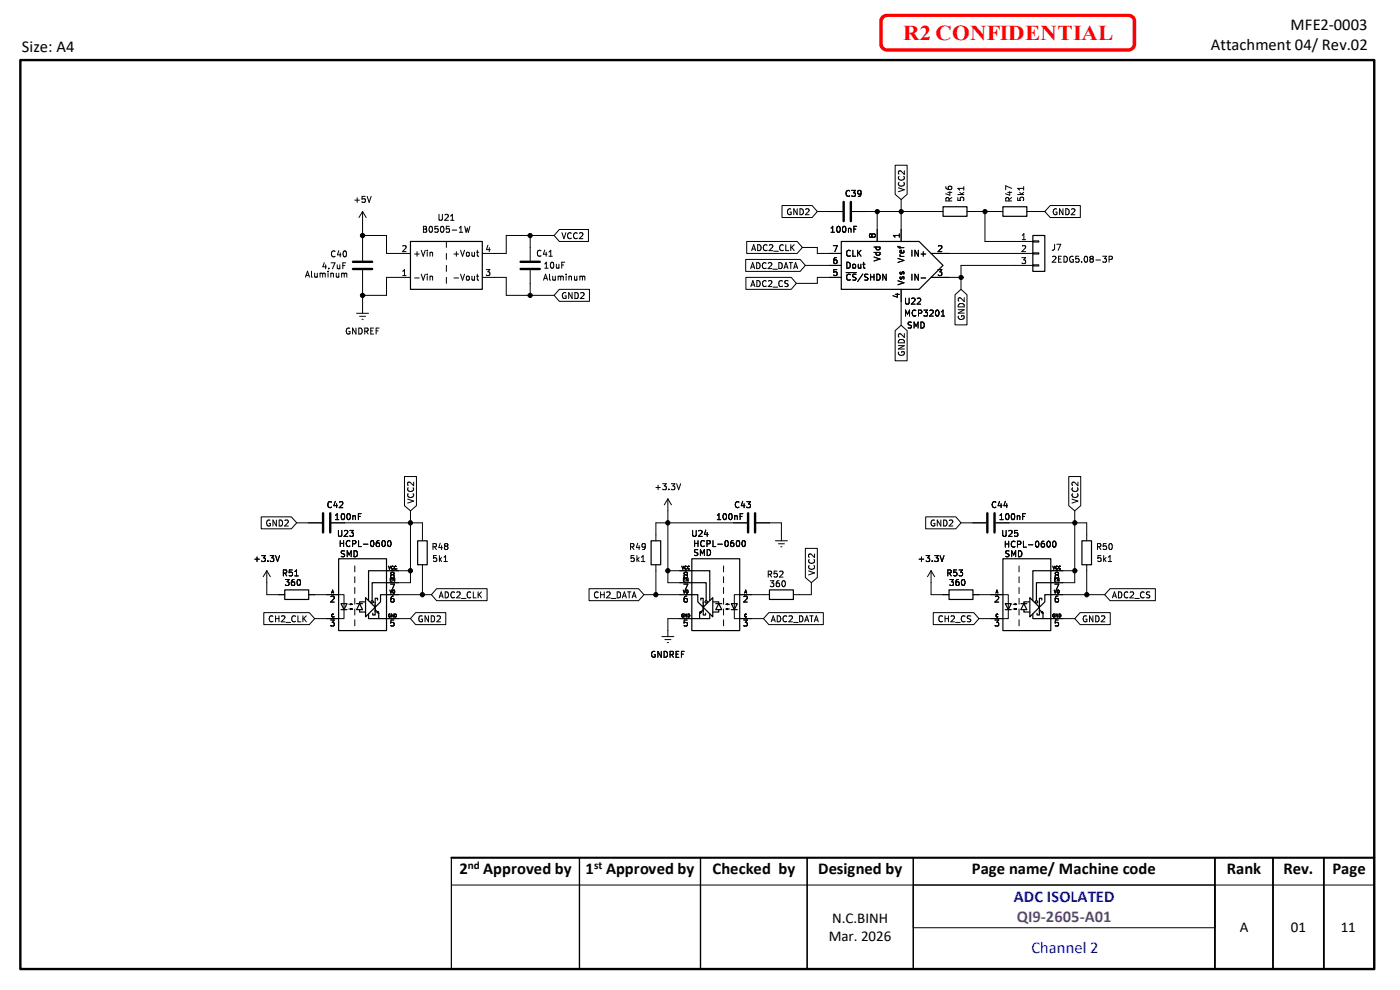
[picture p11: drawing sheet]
<svg xmlns="http://www.w3.org/2000/svg" width="297mm" height="210mm" viewBox="0 0 297 210" stroke-linecap="round" stroke-linejoin="round" font-family="sans-serif">
<defs><g id="words">
<text font-size="4.5" fill="#f00" x="191.6" y="8.4">R2 CONFIDENTIAL</text>
<g font-size="3.5">
<text x="4.7" y="11">Size: A4</text>
<text x="256.9" y="10.6">Attachment 04/ Rev.02</text>
<text x="273.8" y="6.4">MFE2-0003</text>
<text x="97.5" y="185.5">2</text>
<text x="102.5" y="185.5">Approved by</text>
<text x="124.2" y="185.5">1</text>
<text x="128.6" y="185.5">Approved by</text>
<text x="151.2" y="185.5">Checked by</text>
<text x="173.6" y="185.5">Designed by</text>
<text x="206.2" y="185.5">Page name/ Machine code</text>
<text x="260.3" y="185.5">Rank</text>
<text x="272.3" y="185.5">Rev.</text>
<text x="282.7" y="185.5">Page</text>
</g>
<g font-size="3.5" fill="#00f">
<text x="215.1" y="191.3">ADC ISOLATED</text>
<text x="218.8" y="202.2">Channel 2</text>
</g>
<text font-size="3.5" fill="#7030a0" x="215.7" y="195.5">QI9-2605-A01</text>
<g font-size="3.2">
<text x="176.5" y="195.8">N.C.BINH</text>
<text x="263.1" y="197.7">A</text>
<text x="273.9" y="197.7">01</text>
<text x="284.4" y="197.7">11</text>
<text x="175.8" y="199.6">Mar. 2026</text>
</g>
<g font-size="2.4">
<text x="99.2" y="184.4">nd</text>
<text x="126" y="184.4">st</text>
</g>
</g></defs>
<path d="M4.3 12.7h287.2v192.9h-287.2z" fill="none" stroke="#000" stroke-width=".51"/>
<path d="M187 3.4l.9-.5h51.5a1.68 1.68 0 0 1 1.5 1l.1 .3v5.5a1.63 1.63 0 0 1-1.3 1.2h-51.8a1.64 1.64 0 0 1-1.4-1.5v-4.9l.1-.6zM187.5 3.9l-.2 .6v4.9l.3 .6 .5 .2h51.4l.5-.2 .3-.4v-5.3l-.4-.6-.5-.1h-51.1z" fill="#f00"/>
<path d="M95.8 181.9h195.7" fill="none" stroke="#000" stroke-width=".42"/>
<g fill="none" stroke="#000" stroke-width=".21">
<path d="M189.9 35.1h2.5v6.1l-1.2 1.1-1.3-1.1zM190.6 39.8l1.3 .5-1.3 .4M190.7 38.7l-.1 .4a.66 .66 0 0 0 .7 .4 .66 .66 0 0 0 .6-.6l-.2-.2M190.7 37.4l-.1 .4a.66 .66 0 0 0 .7 .4 .66 .66 0 0 0 .6-.5l-.2-.3M191.9 36.2v.8l-.9-.8-.4 .2 .1 .6M200.7 39.6v.2a.79 .79 0 0 0 1.2 .2v-.4l-.6-.1-.1 .5 .2 .2M204.5 40h-1.3l.4 .3M204.5 39.6v.7M214.6 40l-1.2-.6v.9M217.2 39.6v.7M217.2 40h-1.3l.4 .3M64.8 58.8l.4-1.3 .5 1.3"/>
<path d="M64.9 58.4h.6M66.1 57.5v1.1l.2 .2M66.8 58v.8l.5-.1M67.3 58v.8M67.9 58v.8M67.9 58.1l.3-.1 .3 .1M68.5 58.1l.1-.1h.3l.1 .8M68.5 58.1v.7M68.8 55.7l-.3 .9h.8M69.1 56.2v.8M69.6 57.5v.2M69.6 58v.8"/>
<path d="M69.8 56.9v.1M70.2 58.1l.5-.1v.8M70.2 58v.8M70.2 55.8h.9l-.6 1.2M71.1 53.3a.5 .5 0 0 0-.6 0 .5 .5 0 0 0-.2 .6l.2 .5h.6M71.3 58l.1 .8 .5-.1M71.5 56.2l.1 .8 .5-.1M71.9 53.2l-.3 .9h.7M71.9 58v.8M72.1 56.2v.8M72.2 53.6v.9M72.5 58.1l.4-.1 .1 .1"/>
<path d="M72.5 58v.8M72.7 56.3h.5M72.9 53.3l.2-.1a.68 .68 0 0 1 .4 .6 .68 .68 0 0 1-.4 .7l-.3-.5zM73 58.1l.2-.1h.3l.1 .8M73 58.1v.7M73.3 55.8h-.6v1.2M75.3 42.5h.9M75.8 42v.9M76.9 50h5.1v3.8h5.1M76.9 44.9l-.7 1.2M76.9 44.9l.8 1.2M76.9 44.9v10.4"/>
<path d="M76.9 57.3v9.2M77.5 41.7h-.7v.5h.7v.6l-.2 .1-.5-.1M77.9 41.7l.4 1.2 .4-1.2M85.4 52.2l.5-.1 .2 .4-.7 .9h.7M85.4 58.5h.7M85.4 57.5l.4-.3v1.3M87.1 58.8h-5.1v3.9h-5.1M88 53.9h.9M88 59h.9M88.5 53.4v1M89.4 53.1l.4 1.3 .4-1.3M89.4 58.2l.4 1.2 .4-1.2"/>
<path d="M89.8 48l.6 .1v.4l-.1 .1 .3 .3-.2 .3-.6 .1zM89.8 48.6h.5M90.6 53.1v.1M90.6 53.5v.9M90.6 58.2v.1M90.6 58.6v.8M91.1 48.1l.2-.1a.68 .68 0 0 1 .4 .6 .68 .68 0 0 1-.4 .7l-.3-.5zM91.2 53.5v.9M91.2 58.6v.8M91.2 53.6l.2-.1 .3 .1 .1 .8M91.2 58.7l.5-.1 .1 .8M92.9 48h-.6l-.1 .6h.7v.5l-.2 .2-.5-.2"/>
<path d="M93.1 45.5v1l.2 .2h.4l.2-.2v-1M93.6 48.1l.2-.1a.68 .68 0 0 1 .4 .6 .68 .68 0 0 1-.4 .7l-.4-.5zM94.4 45.6l.5-.1 .2 .3-.8 .9h.8M94.7 51.2v1.3M94.7 53.8v1.2M94.7 56.3v1.3M94.7 58.8v1.3M95.3 48h-.6v.6h.6v.5l-.2 .2-.4-.2M95.6 46.7h.7M95.6 45.8l.4-.3v1.2M95.9 48.8h1M96.3 53.9h1"/>
<path d="M96.3 59h1M96.8 53.4v1M97.5 49.3h.7M97.5 48.4l.3-.4v1.3M97.7 53.1l.4 1.3 .5-1.3M97.7 58.2l.4 1.2 .5-1.2M98.6 48l.3 1.3 .2-.9 .3 .9 .3-1.3M99 53.6l.1-.1 .4 .1-.1 .7h-.4zM99 58.6l.5 .1 .1 .5-.2 .2-.4-.1zM100.1 53.5l.1 .8 .5-.1M100.1 58.6l.1 .8 .5-.1M100.7 53.5v.9"/>
<path d="M100.7 58.6v.8M101.1 53.5h.5M101.1 58.6h.5M101.3 53.1v1.1l.3 .2M101.3 58.2v1.1l.3 .1M102.3 58.8h5.1v3.9h10.2M103.2 57.2h.7l-.4 .5 .4 .1v.5l-.2 .2-.5-.2M103.5 52l-.3 1h.8M103.8 52.5v.9M112.5 50v5.3M112.5 57.3v5.4M114.8 53.2a.5 .5 0 0 0-.6 0 .5 .5 0 0 0-.2 .6 .48 .48 0 0 0 .2 .5 .48 .48 0 0 0 .5 0l.1-.1"/>
<path d="M115.3 59.4l.4-1.2 .5 1.2M115.4 59.1h.6M115.6 56l.3-.4v1.3M115.6 53l-.3 .9h.7M115.6 56.9h.7M115.9 53.5v.9M116.5 54.4h.7M116.5 53.5l.3-.4v1.3M116.6 58.2v1.1l.2 .1M116.9 55.8l.2-.2a.68 .68 0 0 1 .4 .7 .68 .68 0 0 1-.4 .6l-.3-.5zM117.3 58.6v.8l.5-.1M117.6 50h-10.2v3.8h-5.1"/>
<path d="M117.8 58.6v.8M118 56l.1 .9 .5-.1M118.4 58.7l.4-.1 .2 .2M118.4 58.6v.8M118.6 56v.9M118.7 48.7h6.1v2.5h-6.1l-1.1-1.2zM119 58.8l.1-.2h.3l.1 .8M119 58.8v.6M119.2 56.2h.4M119.2 49.4l.4 1.2 .5-1.2M119.8 55.6h-.6v1.3M120.1 58.2v.1z"/>
<path d="M120.1 58.6v.8M120.1 58.2h.1M120.7 58.7l.5-.1v.8M120.7 58.6v.8M121.2 49.5l-.4-.1a.66 .66 0 0 0-.4 .6 .66 .66 0 0 0 .5 .6l.3-.1M121.9 58.6v.8l.5-.1M122.4 58.6v.8M122.5 49.5l-.4-.1a.66 .66 0 0 0-.4 .6 .66 .66 0 0 0 .5 .6l.3-.1M122.9 49.5l.5-.1 .3 .3-.8 .9h.8M123 58.7l.4-.1 .2 .2M123 58.6v.8M123.6 58.8l.1-.2h.3l.1 .8"/>
<path d="M123.6 58.8v.6M158.2 55h11.6l1.1 1.3-1.1 1.3h-11.6zM158.2 58.8h9.7l1.1 1.3-1.1 1.3h-9.7zM158.4 51.2h10.7l1.1 1.3-1.1 1.3h-10.7zM159.3 57l.4-1.3 .4 1.3M159.4 56.6h.6M159.5 53.2l.4-1.3 .4 1.3M159.6 52.8h.6M160.5 55.7a.64 .64 0 0 1 .8 .6 .64 .64 0 0 1-.8 .7zM160.6 59.5l.4 .1a.7 .7 0 0 1-.1 1.2h-.3zM160.7 51.9a.64 .64 0 0 1 .8 .6 .64 .64 0 0 1-.8 .7zM162.5 55.8a.52 .52 0 0 0-.6 0 .52 .52 0 0 0-.2 .6l.3 .5h.5"/>
<path d="M162.6 59.6l-.3-.1-.3 .1a.7 .7 0 0 0 .2 1.2l.4-.1M162.7 52a.52 .52 0 0 0-.6 0 .52 .52 0 0 0-.2 .6l.3 .5 .5-.1M163 55.8l.5-.1 .2 .4-.8 .9h.8M163 59.6l.5-.1 .2 .4-.7 .9h.7M163.2 52l.5-.1 .3 .4-.8 .9h.8M164 57.1h.9M164.2 53.3h.9M165.2 55.7a.64 .64 0 0 1 .8 .6 .64 .64 0 0 1-.8 .7zM165.9 43.6h6.4l1.1 1.3-1.1 1.2h-6.4zM166 59.6a.5 .5 0 0 0-.6 0 .5 .5 0 0 0-.2 .6 .48 .48 0 0 0 .2 .5 .48 .48 0 0 0 .5 0h.1M166.2 52a.6 .6 0 0 0-.9 .4 .6 .6 0 0 0 .5 .8l.4-.2M166.3 57l.5-1.3 .4 1.3"/>
<path d="M166.5 56.6h.5M166.7 51.9v1.3h.6M167.2 59.6l-.5-.1-.2 .1v.4l.6 .2 .1 .3-.2 .3-.5-.1M167.4 55.7h.7M167.8 44.4l-.3-.1a.66 .66 0 0 0-.5 .7 .66 .66 0 0 0 .6 .6l.3-.2v-.4h-.3M167.8 51.9v1.3M167.8 55.7v1.3M167.9 52.5l.6 .7M168.4 57l.4-1.3 .4 1.3M168.5 56.6h.6M168.5 51.9l-.7 .7M169.1 44.3v1.3l-.7-1.3v1.3"/>
<path d="M169.7 44.3a.64 .64 0 0 1 .7 .6 .64 .64 0 0 1-.7 .7zM170.2 52.5h3.2v1.3h5.1M170.9 56.3h7.6M170.9 44.4l.5-.1 .3 .4-.8 .9h.8M173.4 44.9h5.3M176.3 49.3h.7M176.3 48.4l.4-.4v1.3M176.8 52.1h.8l-.5 1.3M177.5 54.7a.47 .47 0 0 0-.6 .5v.6l.2 .1 .4-.1v-.6h-.5l-.1 .2M177.5 57.2h-.6v.6l.6-.1v.6l-.2 .2-.4-.2M177.6 48.1l.2-.1a.68 .68 0 0 1 .5 .6 .68 .68 0 0 1-.5 .7l-.3-.5zM178.5 58.8h-5.1v1.3h-4.4"/>
<path d="M178.9 48.1l.1-.1a.68 .68 0 0 1 .5 .6 .68 .68 0 0 1-.5 .7 .83 .83 0 0 1-.1-1.2zM179.5 57.8h2.2M179.7 55.6a.64 .64 0 0 1 .7 .7 .64 .64 0 0 1-.7 .6zM180 48.4v.9M180 48.6l.3-.2 .3 .2v.7M180.3 40.5a.6 .6 0 0 0-.9 .4 .6 .6 0 0 0 .6 .8l.3-.2M180.4 58.3l-.1-.1a.63 .63 0 0 0-.7 .5 .63 .63 0 0 0 .4 .7l.4-.1M180.4 53.2a.5 .5 0 0 0-.6 0 .5 .5 0 0 0-.2 .6 .48 .48 0 0 0 .2 .5 .48 .48 0 0 0 .5 0l.1-.1M180.7 40.4h.8l-.4 .5 .4 .2-.1 .5-.7-.1M180.8 44.9h19.3M180.9 53.1v1.3h.6M181 56.1l.3-.1 .2 .2-.1 .7h-.4z"/>
<path d="M181.1 48.6h.5M181.6 58.2h-.6v.5l.5 .2 .1 .3-.2 .2h-.5M181.7 48h-.6v1.3M181.9 53.1v1.3M182.1 56l.1 .9 .4-.1M182.2 53.6l.5 .8M182.6 56v.9M182.7 40.9l-.2 .3-.4-.1-.2-.2 .1-.4 .5-.1 .2 .2-.1 .8-.1 .2-.4 .1M182.7 53.1l-.8 .7M183 56h.5M183 58.1l-1.1 1.6M183.2 55.6v1.1l.3 .2"/>
<path d="M184.1 58.2h-.6v.5l.5 .2 .1 .3-.2 .2h-.5M184.7 58.2v1.2M184.7 58.8h.7M185 49.9l.2-.3 .4 .1 .1 .2-.2 .4h-.4l-.1-.2M185 49.9l-.3-.3a.36 .36 0 0 0-.3 .4 .36 .36 0 0 0 .3 .3l.3-.2M185 49.9v.2M185.4 54.5l1.3 .4-1.3 .5M185.4 53.6h1.3M185.4 52.4h1.3M185.4 58.2v1.2M185.9 52.4l-.1 .3 .3 .3 .5-.1v-.5M185.9 53.6l-.1 .3 .3 .2 .5-.1v-.4"/>
<path d="M186 58.2a.64 .64 0 0 1 .7 .6 .64 .64 0 0 1-.7 .6zM186.1 44.9v6.3M188 58.2v1.2l-.7-1.2v1.2M190.5 52.2l.2 .3h1.1M190.5 54.8l1.3 .4-1.3 .5M190.5 59.6l1.3 .4-1.3 .4M190.8 49.6v.7M190.8 50h-1.3l.4 .3M190.9 54.4h.9M190.9 54l.3 .4M190.9 52.2v.5M191 57.7l-.1 .3 .3 .2 .4-.6 .2 .2-.1 .4"/>
<path d="M191 58.7l-.1 .3 .2 .2 .2-.1 .1-.4h.3v.5M191.2 42.3v8.9M191.7 53.1l.1 .4-.2 .2h-.5l-.2-.2 .1-.4h.2l.1 .6M193.5 53.1v1.3M193.5 58.2v1.2M194.8 53.1v1.3l-.7-1.3v1.3M194.8 58.2v1.2l-.7-1.2v1.2M195.4 53.9h1M195.4 59h1M195.9 53.4v1M197.5 53.8h21.6M197.5 58.8h6.4"/>
<path d="M199 57.2h.8l-.4 .5 .4 .1v.5l-.2 .2-.6-.2M199.1 52.2h.6l.1 .3-.8 .9h.8M201.1 40.8h.8M201.3 42.6l-.1-.6h-.4l-.1 .6h1.2M201.5 40.6v.8l-.9-.3M201.9 41.9l-.6 .4M203.2 41.9v.6h.6v-.5l.4-.2 .3 .3-.2 .4M203.2 41.3h1.3M203.6 40.8l.5 .5M204.5 40.8l-.5 .4M205.1 44.9h7.7M209 44.9v6.3h10.1"/>
<path d="M213.8 40.8h.8M214 42.6l-.1-.6h-.4l-.1 .6h1.2M214.2 40.6v.8l-.9-.3M214.6 41.9l-.6 .4M215.9 41.9v.6h.6l-.1-.4 .2-.3h.3l.3 .3-.2 .4M215.9 41.3h1.3M216.3 40.8l.5 .5M216.8 54.7h.8l-.4 .4 .3 .1 .1 .2-.1 .4-.2 .1-.5-.1M216.9 49.9l.3-.3v1.2M216.9 50.8h.7M216.9 52.2h.6l.1 .3-.8 .9h.8M217.2 40.8l-.5 .4"/>
<path d="M217.8 44.9h3.9M219.1 51.1h1.3v.3h-1.3zM219.1 53.6h1.3v.3h-1.3zM219.1 56.2h1.3v.2h-1.3zM219.1 56.3h-15.2v5.1M222.8 43.6h6.4v2.5h-6.4l-1.1-1.2zM223.3 54.5l.5-.1 .2 .3-.8 .9h.8M223.7 51.8v.9l-.2 .3-.3 .1M224.2 44.4l-.3-.1a.66 .66 0 0 0-.5 .7 .66 .66 0 0 0 .6 .6l.2-.2v-.4h-.2M224.2 51.8h.8l-.5 1.3M224.6 54.9h.4M225.2 54.4h-.6v1.2h.6"/>
<path d="M225.5 44.3v1.3l-.7-1.3v1.3M225.7 54.4a.64 .64 0 0 1 .7 .6 .64 .64 0 0 1-.7 .6zM226.1 44.3a.64 .64 0 0 1 .7 .6 .64 .64 0 0 1-.7 .7zM227.3 44.4l.5-.1 .2 .4-.8 .9h.8M227.7 54.4h-.5a.7 .7 0 0 0 .1 1.2l.4-.1v-.4h-.2M228.9 54.4h-.6l-.1 .5h.6l.1 .5-.2 .2-.5-.1M229.4 55.5v.1M230.1 54.5l.2-.1a.68 .68 0 0 1 .4 .6 .68 .68 0 0 1-.4 .6l-.3-.4zM231.2 54.6l.3-.2 .4 .2M231.2 54.7l.3 .2M231.2 54.6v.1M231.5 54.9a.39 .39 0 0 0-.3 .5 .39 .39 0 0 0 .6 .2 .39 .39 0 0 0 .1-.6l-.2-.1"/>
<path d="M231.5 54.9h.2M231.9 54.6v.1M231.9 54.7l-.2 .2M232.5 55.2h1M233.9 54.4h.8l-.4 .5 .4 .2-.1 .5-.7-.1M235.3 55l.6-.1 .1-.1-.1-.3-.6-.1v1.2M74.2 69.6h-.5a.69 .69 0 0 0-.2 .7 .69 .69 0 0 0 .5 .6l.3-.2v-.4h-.3M75.5 69.6v1.3l-.7-1.3v1.3M75.6 66.5h2.6M76.1 69.6a.64 .64 0 0 1 .7 .6 .64 .64 0 0 1-.7 .7zM76.3 67.1h1.3M76.8 67.7h.2"/>
<path d="M77.4 70.3l.7-.2v-.4l-.7-.1v1.3M77.7 70.3l.4 .6M78.7 70.2h.4M79.2 69.6h-.5v1.3h.5M79.8 70.2h.4M80.4 69.6h-.6v1.3M118.7 61.4h6.4v2.5h-6.4l-1.1-1.2zM120.1 62.1h-.6a.7 .7 0 0 0 .2 1.2l.4-.1v-.4h-.3M121.4 62.1v1.2l-.8-1.2v1.2M122 62.1a.64 .64 0 0 1 .7 .6 .64 .64 0 0 1-.7 .6zM123.2 62.2l.5-.1 .2 .3-.8 .9h.8M159.3 60.8l.4-1.3 .4 1.3"/>
<path d="M159.4 60.5h.6M164 60.9h1M189.9 70.1l1.3-1.1 1.2 1.1v6.4h-2.5zM189.9 62.4h.9M190.4 62.2v.8l-1-.3M190.6 73.3h1.3l-1.3 .7h1.3M190.7 74.7l-.1 .3a.66 .66 0 0 0 .7 .4 .66 .66 0 0 0 .6-.6l-.2-.2h-.4v.2M190.7 72.2a.68 .68 0 0 1 .7-.1 .68 .68 0 0 1 .5 .6h-1.3zM191.2 61.4v7.6M191.9 70.8v.8l-.9-.8-.4 .2 .1 .5M192.1 63.2v1.1l.3 .2h.3l.2-.2v-1.1M192.1 67.1v-1.3l.4 .9 .5-.9v1.3"/>
<path d="M193.4 63.4l.6-.1 .1 .3-.8 .9h.8M193.4 68.4l-.7 .1v.3l.6 .2 .1 .3-.3 .3h-.4M193.9 69.6v-1.3l.5 .9 .4-.9v1.3M194.3 65.9l-.5-.1a.69 .69 0 0 0-.3 .7 .69 .69 0 0 0 .6 .6l.2-.2M194.6 63.4l.6-.1 .1 .3-.7 .9h.7M194.9 66.5l.6-.2 .1-.3-.1-.2h-.6v1.3M195.4 68.3a.64 .64 0 0 1 .7 .7 .64 .64 0 0 1-.7 .6zM196 65.8h.8l-.5 .5 .4 .1v.6l-.7-.1M197.3 65.9l.6-.1 .1 .4-.8 .9h.8M198.6 65.9l.2-.1a.63 .63 0 0 1 .5 .7 .63 .63 0 0 1-.6 .5l-.2-.4zM199.7 67.1h.7M199.7 66.2l.4-.4v1.3"/>
<path d="M202.6 62.5l1.3-1.1 1.2 1.1v6.4h-2.5zM203.3 65.7h1.3l-1.3 .7h1.3M203.4 67.1l-.1 .3a.66 .66 0 0 0 .7 .4 .66 .66 0 0 0 .6-.6l-.2-.2h-.4v.2M203.4 64.6a.68 .68 0 0 1 .7-.2 .68 .68 0 0 1 .5 .7h-1.3zM204.6 63.2v.8l-.9-.8-.4 .2 .1 .5M54.1 118.6h.9M54.5 118.2v.9M55.4 109.6h6.4l1.1 1.3-1.1 1.3h-6.4zM55.5 117.9h.8l-.4 .4 .4 .3-.1 .4-.2 .1-.5-.1M56.8 119v.1M57.3 110.4h-.5a.69 .69 0 0 0-.2 .7 .69 .69 0 0 0 .5 .5l.3-.1v-.5h-.3M57.3 117.9h.8l-.4 .4 .3 .1v.6"/>
<path d="M57.3 119l.2 .1 .5-.1M58 119h.1M58.5 117.9l.4 1.2 .4-1.2M58.6 110.3v1.3l-.7-1.3v1.3M59.2 110.3a.64 .64 0 0 1 .7 .7 .64 .64 0 0 1-.7 .6zM60.5 110.4h.5l.2 .3-.8 .9h.8M62.9 110.9h5.4M70.3 110.9h19.3v3.8M70.3 106.6v-.1a.63 .63 0 0 0-.8 .3 .63 .63 0 0 0 .3 .8l.3 .1 .2-.1M71.1 106.3l-.3 1h.8M71.2 110.2h.7M71.2 109.3l.3-.3v1.2"/>
<path d="M71.4 106.8v.9M71.8 112.5v1l.2 .3h.3l.2-.3v-1M72 106.6l.5-.2 .2 .4-.7 .9h.7M72.2 115.3h.7M72.2 114.7v1.3M72.6 109h.1a.68 .68 0 0 1 .4 .6 .68 .68 0 0 1-.4 .6 .9 .9 0 0 1-.1-1.2zM72.9 114.7v1.3M73.1 112.6l.4-.1 .3 .4-.8 .9h.8M73.1 116.9l-.7 .1a.53 .53 0 0 0 .7 .6v.4l-.2 .1-.5-.1M73.7 118.1v-1.3l.4 .9 .4-.9v1.3M73.7 109.1l.2-.1a.68 .68 0 0 1 .5 .6 .68 .68 0 0 1-.5 .6l-.3-.5zM74.2 112.5h.8l-.5 .5 .4 .1v.6l-.1 .1-.6-.1"/>
<path d="M74.3 114.8l-.6-.1a.69 .69 0 0 0-.2 .7 .69 .69 0 0 0 .5 .6l.3-.2M74.8 109.4v.8M74.8 109.5l.6-.1v.8M75.1 116.8a.64 .64 0 0 1 .7 .7 .64 .64 0 0 1-.7 .6zM75.4 115.3l-.6 .1M75.4 115.2l.1-.3-.1-.2h-.6v1.3M75.4 115.2v.1M76 109.6h.5M76.1 114.7v1.3h.6M76.6 109h-.6v1.2M77.1 115.4h1M78.8 114.7h.1a.68 .68 0 0 1 .5 .6 .68 .68 0 0 1-.5 .7 .9 .9 0 0 1-.1-1.3z"/>
<path d="M80.4 114.7h-.2a.79 .79 0 0 0-.1 1.3l.4-.2v-.5M80.4 115.2l.1 .1M80.4 115.2l-.3-.1-.3 .3M81.2 114.7h.1a.68 .68 0 0 1 .5 .6 .68 .68 0 0 1-.5 .7 .9 .9 0 0 1-.1-1.3zM82.4 114.7h.1a.68 .68 0 0 1 .5 .6 .68 .68 0 0 1-.5 .7l-.3-.6zM85.8 101.1h2.5v6.2l-1.2 1.1-1.3-1.1zM86.5 105.9l1.3 .4-1.3 .4M86.6 103.5a.58 .58 0 0 0 .5 .8 .58 .58 0 0 0 .5-.8M86.6 104.7a.58 .58 0 0 0 .5 .8 .58 .58 0 0 0 .5-.8M87.1 108.4v15.2h-5.1M87.8 102.3v.7l-1-.7-.3 .1 .1 .6M89.6 119.8v6.4"/>
<path d="M91.9 116l.6-.1v-.5l-.6-.1v1.3M91.9 119h.1M92.2 116l.4 .6M92.6 117.9h-.6l-.1 .5 .5-.1 .3 .3-.2 .4h-.5M93.2 117.9v1.2M93.3 118.6l.4 .5M93.4 115.2l-.3 1h.8M93.7 115.7v.9M93.7 118.3l-.5 .4M94.2 119.1h.7M94.2 118.2l.3-.3v1.2M94.5 115.9l-.2 .2v.2l.2 .3h.3l.2-.3v-.2l-.2-.2"/>
<path d="M94.5 115.9l-.2-.3 .2-.3 .4 .1 .1 .2-.2 .3M94.5 115.9h.3M133.8 116l.7-.1v-.5l-.7-.1v1.3M134.1 116l.4 .6M134.5 117.9h-.6v.5l.4-.1 .3 .3v.3l-.3 .2-.4-.1M135.1 117.9v1.2M135.2 118.6l.4 .5M135.3 115.2l-.3 1h.8M135.6 115.7v.9M135.6 118.3l-.5 .4M136.1 119.1h.7M136.1 118.2l.3-.3v1.2"/>
<path d="M136.9 115.9l-.2 .2-.4-.1-.1-.1 .1-.5h.5l.1 .2v.7l-.3 .3h-.3M139.1 103.4h1M139.1 119.8v6.4M139.6 102.9v1M140.6 102.6h.8l-.5 .5 .4 .1v.6h-.7M141.7 105.8v17.8h5.1M141.7 105.8l-.8 1.3M141.7 105.8l.8 1.3M141.9 103.8v.1M142.4 102.6h.8l-.5 .5 .4 .1v.6l-.1 .1-.6-.1M143.6 102.6l.4 1.3 .4-1.3M146.9 112.5v1l.3 .3h.2l.3-.3v-1"/>
<path d="M147.4 115.3h.7M147.4 114.7v1.3M148 116.6l-.6 .1a.53 .53 0 0 0 .6 .6v.4l-.2 .2-.5-.1M148.1 114.7v1.3M148.2 112.6l.5-.1 .3 .4-.8 .9h.8M148.6 117.9v-1.3l.4 .9 .4-.9v1.3M149.4 114.8l-.5-.1a.69 .69 0 0 0-.3 .7 .69 .69 0 0 0 .6 .6l.2-.2M149.7 112.4l-.3 1h.8M150 115.4l.6-.2 .1-.3-.1-.2h-.6v1.3M150 116.6a.64 .64 0 0 1 .8 .6 .64 .64 0 0 1-.8 .7zM150 112.9v.9M151.3 114.7v1.3h.5"/>
<path d="M152.2 110.2h.7M152.2 109.3l.3-.3v1.2M152.3 115.4h.9M153.5 109.1l.2-.1a.68 .68 0 0 1 .5 .6 .68 .68 0 0 1-.5 .6l-.3-.5zM153.9 114.8l.2-.1a.68 .68 0 0 1 .4 .6 .68 .68 0 0 1-.4 .7l-.3-.3zM154.8 109h.1a.68 .68 0 0 1 .4 .6 .68 .68 0 0 1-.4 .6 .9 .9 0 0 1-.1-1.2zM155.6 114.7h-.2a.79 .79 0 0 0-.2 1.3l.5-.2v-.5l-.5-.2-.2 .3M155.9 109.5l.4-.1 .1 .8M155.9 109.4v.8M156.4 114.7h.1a.68 .68 0 0 1 .5 .6 .68 .68 0 0 1-.5 .7 .9 .9 0 0 1-.1-1.3zM156.8 106.6a.6 .6 0 0 0-.9 .4 .6 .6 0 0 0 .6 .7l.3-.1M157 109.6h.4"/>
<path d="M157.5 114.8l.2-.1a.68 .68 0 0 1 .4 .6 .68 .68 0 0 1-.4 .7l-.3-.6zM157.6 106.3l-.3 1h.7M157.6 109h-.6v1.2M157.9 106.8v.9M158.4 106.4h.8l-.4 .5 .4 .2-.1 .5-.1 .1-.6-.1M158.5 110.9h-19.4v3.8M160.4 110.9h5.4v3.8M164.5 114.7h2.5M165.1 115.4h1.3M165.7 116h.2M170.9 116.3h2.5v6.2l-1.3 1.1-1.2-1.1zM171.7 120l-.2 .4a.66 .66 0 0 0 .7 .4 .66 .66 0 0 0 .6-.6l-.1-.2"/>
<path d="M171.7 118.7l-.2 .4a.66 .66 0 0 0 .7 .4 .66 .66 0 0 0 .6-.5l-.1-.3M172.8 117.5v.8l-.9-.8-.4 .2 .2 .5M195 118.6h1M195.5 118.2v.9M196.4 109.6h6.4l1.1 1.3-1.1 1.3h-6.4zM196.5 117.9h.7l-.4 .4 .4 .1v.6l-.2 .1-.5-.1M197.8 119v.1M198.2 110.4a.6 .6 0 0 0-.7 .6 .6 .6 0 0 0 .7 .5l.1-.5h-.2M198.3 117.9h.8l-.5 .4 .4 .1v.6l-.2 .1-.5-.1M198.3 119h.1M199.4 117.9l.5 1.2 .4-1.2M199.6 110.3v1.3l-.8-1.3v1.3"/>
<path d="M200.2 110.3a.64 .64 0 0 1 .7 .7 .64 .64 0 0 1-.7 .6zM201.4 110.4h.6l.1 .3-.8 .9h.8M203.9 110.9h5.3M211.2 110.9h19.3v3.8M211.3 106.6l-.6-.1a.69 .69 0 0 0-.2 .7 .69 .69 0 0 0 .5 .5l.3-.1M212 106.3l-.2 1h.8M212.1 110.2h.8M212.1 109.3l.4-.3v1.2M212.4 106.8v.9M212.7 112.5v1l.3 .3 .4-.1v-1.2M213.3 114.8v1.3M213.3 115.4h.7"/>
<path d="M213.3 106.3l-.3 1h.7M213.4 109.1l.3-.1a.68 .68 0 0 1 .4 .6 .68 .68 0 0 1-.4 .6l-.4-.5zM213.6 106.8v.9M214 112.6l.5-.1 .2 .4-.7 .9h.7M214 114.8v1.3M214.1 116.9l-.7 .1v.3l.6 .3 .1 .3-.3 .2-.4-.1M214.6 118.1v-1.3l.5 .9 .4-.9v1.3M214.7 109h.1a.68 .68 0 0 1 .5 .6 .68 .68 0 0 1-.5 .6 .9 .9 0 0 1-.1-1.2zM215.2 113.7l.2 .1 .5-.1M215.3 114.9a.56 .56 0 0 0-.8 .5 .56 .56 0 0 0 .8 .6M215.8 109.5l.5-.1 .1 .8M215.8 109.4v.8"/>
<path d="M215.9 112.5h-.6l-.1 .6 .2-.1 .5 .1M215.9 115.5l.6-.1v-.5l-.6-.1v1.3M215.9 113.1v.6M216.1 116.8a.64 .64 0 0 1 .7 .7 .64 .64 0 0 1-.7 .6zM217 109.6h.4M217.1 114.8v1.3h.7M217.6 109h-.6v1.2M218.2 115.6h.9M219.8 114.9l.2-.1a.68 .68 0 0 1 .4 .6 .68 .68 0 0 1-.4 .7l-.3-.5zM221.5 114.8h-.3a.82 .82 0 0 0-.1 1.3l.5-.1v-.6l-.5-.1-.2 .2M222.3 114.9l.1-.1a.68 .68 0 0 1 .5 .6 .68 .68 0 0 1-.5 .7l-.3-.5zM223.5 114.9l.1-.1a.68 .68 0 0 1 .4 .6 .68 .68 0 0 1-.4 .7 .9 .9 0 0 1-.1-1.2z"/>
<path d="M226.7 101.1h2.6v6.2l-1.3 1.1-1.3-1.1zM227.4 105.9l1.3 .4-1.3 .4M227.5 104.7l-.1 .3 .1 .3a.7 .7 0 0 0 1.2-.2l-.1-.4M227.5 103.5l-.1 .2 .1 .3a.7 .7 0 0 0 1.2-.2l-.1-.3M228 108.4v15.2h-5.1M228.7 102.3v.7l-.9-.7-.4 .2 .1 .5M230.5 119.8v6.4M232.8 116l.7-.1v-.5l-.7-.1v1.3M233.1 116l.5 .6M233.6 117.9h-.6l-.1 .5 .2-.1 .4 .1 .1 .6-.2 .1-.5-.1M234.1 117.9v1.2M234.3 118.6l.4 .5"/>
<path d="M234.7 118.3l-.6 .4M234.7 115.3h-.6l-.1 .6 .5-.1 .3 .2v.3l-.3 .3-.5-.1M235.1 119.1h.7M235.1 118.2l.4-.3v1.2M235.4 115.4l.1-.1a.68 .68 0 0 1 .5 .7 .68 .68 0 0 1-.5 .6 .9 .9 0 0 1-.1-1.2zM56 130h9.6l1.2 1.2-1.2 1.3h-9.6zM56.6 121.1v5.1h3.8M56.6 121.1l-.8 1.2M56.6 121.1l.8 1.2M57.9 130.8l-.5-.1a.69 .69 0 0 0-.3 .7 .69 .69 0 0 0 .6 .5l.2-.1M58.5 131.2h.7M58.5 130.6v1.3"/>
<path d="M59.2 130.6v1.3M59.7 130.8l.6-.1 .2 .3-.9 .9h.9M60.1 121.6l.6-.1v-.6h-.6v1.3M60.4 121.6l.4 .6M60.5 122.9h.8l-.4 .5 .4 .3v.4l-.2 .1-.6-.1M60.7 132h.9M62 120.9h-.6l-.1 .6 .2-.1 .5 .1v.5l-.2 .2-.5-.2M62.4 122.9h-.2a.79 .79 0 0 0-.1 1.3l.4-.1v-.6l-.4-.1-.3 .3M62.5 122.2h.8M62.5 121.2l.4-.3v1.3M62.7 130.8a.61 .61 0 0 0-.9 .4 .61 .61 0 0 0 .6 .7l.3-.1M63.2 123l.1-.1a.68 .68 0 0 1 .5 .7 .68 .68 0 0 1-.5 .6 .9 .9 0 0 1-.1-1.2z"/>
<path d="M63.2 130.6v1.3h.6M64.3 130.6v1.3M64.4 131.2l.6 .7M65 130.6l-.7 .8M65.5 126.2h7.5v5h-6.2M70.1 131.5h.8l-.4 .5 .4 .2v.5h-.8M70.2 126.6l.5-.2 .2 .4-.8 .9h.8M70.4 125.8l.2-.6 .2 .6M70.4 125.6h.3M70.7 130.9h.1M70.7 130.3a.29 .29 0 0 0-.3 .3 .29 .29 0 0 0 .3 .3M74 128.2h.8l-.4 .1v-.2l.4 .1"/>
<path d="M74 129.2h.8l-.4 .1v-.2l.4 .1M75.3 120.1v1.2M75.3 122.3v1.3M75.3 124.6v1.3M75.3 126.9v1.3M75.3 129.2v1.3M75.3 131.5v1.3M82 126.2h9.5M82 131.2h5.1M82 121.1h5.1M82.4 120.1l.2 .6 .2-.6M82.8 130.3l-.4 .1 .1 .4 .3 .1v-.3h-.1"/>
<path d="M82.8 122.9h.2M82.8 123.9h.9l-.8 1.9-.2-.6M83.1 121.9l-.2-.2 .2-.3 .5 .1v.2l-.2 .2M83.1 121.9h.3M83.1 121.9l-.2 .3v.2l.2 .2M83.4 122.6v.7M83.4 122.6l.3 .7v-.7M83.4 125.7v.1M83.4 120.7h.1M83.4 120.2v-.1a.29 .29 0 0 0-.4 .3 .29 .29 0 0 0 .4 .3M83.4 122.6h-.6v.7h.3M83.4 121.9l.2 .3v.4h-.2"/>
<path d="M83.4 130.3v.6l-.3-.6v.6M83.5 126.4l-.4 .1a.91 .91 0 0 0-.1 1.2l.6-.1v-.4l-.2-.2h-.4l-.1 .2M83.6 131.5h-.6l-.1 .7 .6-.1 .1 .6h-.7M83.7 130.3a.32 .32 0 0 1 .4 .3 .32 .32 0 0 1-.4 .3zM84 120.7h.1M84 120.2v-.1a.29 .29 0 0 0-.4 .3 .29 .29 0 0 0 .4 .3M88.2 130h6.4v2.5h-6.4l-1.1-1.3zM89.6 130.7a.6 .6 0 0 0-.7 .6 .6 .6 0 0 0 .7 .6v-.5h-.2M90.9 130.6v1.3l-.7-1.3v1.3M91.5 130.6a.64 .64 0 0 1 .7 .7 .64 .64 0 0 1-.7 .6zM92.6 124.9h10.7v2.5h-10.7l-1.1-1.2zM92.7 130.8l.6-.1 .1 .3-.7 .9h.7"/>
<path d="M93.2 126.8l.4-1.2 .4 1.2M93.3 126.4h.6M94.4 125.6h.5a.69 .69 0 0 1 .2 .8 .69 .69 0 0 1-.7 .4zM96.4 125.7l-.5-.1a.69 .69 0 0 0-.3 .7 .69 .69 0 0 0 .6 .5l.2-.1M96.9 125.7l.5-.1 .2 .3-.7 .9h.7M97.9 127h.9M99.9 125.7l-.1-.1a.63 .63 0 0 0-.7 .5 .63 .63 0 0 0 .4 .7l.4-.1M100.4 125.6v1.2h.6M101.4 125.6v1.2M101.6 126.1l.6 .7M102.2 125.6l-.8 .7M125 124.9h10.5l1.1 1.3-1.1 1.2h-10.5z"/>
<path d="M126.9 125.7a.61 .61 0 0 0-.9 .4 .61 .61 0 0 0 .7 .7l.2-.1M127.4 126.2h.8M127.4 125.6v1.2M128.2 125.6v1.2M128.7 125.7l.5-.1 .3 .3-.8 .9h.8M129.7 127h.9M130.9 125.6a.64 .64 0 0 1 .8 .6 .64 .64 0 0 1-.8 .6zM132 126.8l.5-1.2 .4 1.2M132.2 126.4h.6M133.1 125.6h.8M133.5 125.6v1.2M134.1 126.8l.4-1.2 .5 1.2"/>
<path d="M134.2 126.4h.6M136.6 126.2h10.2M138.9 138.2h-.4a.69 .69 0 0 0-.3 .7 .69 .69 0 0 0 .6 .5l.2-.1v-.4h-.2M140.3 138.2v1.2l-.7-1.2v1.2M140.4 135h2.6M140.9 138.2a.64 .64 0 0 1 .7 .6 .64 .64 0 0 1-.7 .6zM141.1 135.7h1.2M141.6 136.3h.2M141.7 121.1h5.1M142.2 138.9l.6-.2v-.4l-.6-.1v1.2M142.5 138.9l.4 .5M143.4 138.8h.4"/>
<path d="M144 138.2h-.6v1.2h.6M144.6 138.8h.4M144.7 120.1l.2 .6 .2-.6M145 130.3l-.3 .1v.5h.3v-.3h-.1M145 122.9h.2M145.1 123.9h.8l-.7 1.9-.3-.6M145.2 138.2h-.6v1.2M145.4 121.9l-.3-.2a.36 .36 0 0 1 .4-.3 .36 .36 0 0 1 .3 .3l-.2 .2M145.4 121.9h.2M145.4 121.9l-.3 .3 .1 .4h.2M145.5 120.7h.1M145.5 120.1h.1"/>
<path d="M145.5 120.1a.34 .34 0 0 0-.3 .3 .34 .34 0 0 0 .3 .3M145.5 120.1l.1 .1M145.6 122.6h-.6v.7h.3M145.6 125.3h.3l.1 .3-.2 .2-.2-.1zM145.6 121.9l.2 .3v.4h-.2M145.6 122.6v.7M145.6 122.6l.4 .7v-.7M145.6 120.7h-.1M145.7 130.3v.6l-.4-.6v.6M145.7 126.4l-.4 .2-.1 .2-.1 .7 .3 .2 .4-.1-.1-.6h-.5l-.1 .2M145.8 131.5h-.6l-.1 .7 .6-.1 .1 .6h-.7M145.9 125.7v.1"/>
<path d="M146 130.3a.32 .32 0 0 1 .3 .3 .32 .32 0 0 1-.3 .3zM146.1 120.7h.1M146.1 120.1h.1M146.1 120.1l-.2 .3 .2 .3M146.1 120.1l.2 .1M146.3 120.7h-.2M146.8 131.2h-5.1v3.8M153.5 120.1v1.2M153.5 122.3v1.3M153.5 124.6v1.3M153.5 126.9v1.3M153.5 129.2v1.3"/>
<path d="M153.5 131.5v1.3M154 128.2l.4-.1v.2l-.4-.1h.8M154 129.2l.4-.1v.2l-.4-.1h.8M157.8 131.5h.7l-.4 .5 .4 .2v.5h-.7M157.8 126.6l.5-.2 .2 .4-.7 .9h.7M158 125.8l.2-.6 .2 .6M158 125.6h.3M158 130.8l.4 .1M158 130.8h.1M158.4 130.3h-.4v.5M163 121.8l.7-.1v-.4l-.7-.1v1.2M163.1 130h11.6v2.5h-11.6l-1.1-1.3z"/>
<path d="M163.2 126.2h-7.4v5h6.2M163.3 121.8l.4 .6M163.4 123.2h.8l-.5 .5 .4 .1v.5l-.1 .2-.6-.2M163.6 131.9l.4-1.3 .5 1.3M163.7 131.5h.7M164.8 121.2h-.5l-.1 .6 .5-.2 .2 .3v.3l-.2 .2-.5-.1M164.9 130.6l.5 .1a.69 .69 0 0 1 .2 .8 .69 .69 0 0 1-.7 .4zM165.3 123.2h-.3a.82 .82 0 0 0-.1 1.3l.5-.2v-.5l-.5-.1-.2 .2M165.4 121.3l.5-.1 .2 .3-.7 .9h.7M166 123.3l.2-.1a.68 .68 0 0 1 .4 .6 .68 .68 0 0 1-.4 .7l-.3-.5zM166.9 130.8a.61 .61 0 0 0-.9 .4 .61 .61 0 0 0 .7 .7l.2-.1M167.4 130.8l.6-.1 .1 .3-.8 .9h.8"/>
<path d="M168.4 132h.9M169.6 130.6a.64 .64 0 0 1 .8 .7 .64 .64 0 0 1-.8 .6zM170.7 131.9l.5-1.3 .4 1.3M170.8 131.5h.6M171.5 121.1l1.3 .4-1.3 .5M171.8 130.6h.7M172.1 123.6v2.6h-3.8M172.2 130.6v1.3M172.8 131.9l.4-1.3 .4 1.3M172.9 131.5h.6M197.5 121.1v5.1h3.8M197.5 121.1l-.7 1.2"/>
<path d="M197.5 121.1l.8 1.2M198 130h8.6l1.1 1.2-1.1 1.3h-8.6zM199.9 130.8v-.1a.63 .63 0 0 0-.8 .4 .63 .63 0 0 0 .5 .8l.3-.1M200.5 131.2h.7M200.5 130.6v1.3M201.1 121.6l.7-.1v-.5l-.7-.1v1.3M201.2 130.6v1.3M201.4 121.6l.4 .6M201.5 122.9h.8l-.5 .5 .4 .1v.6l-.1 .1-.6-.1M201.8 130.8l.6-.1 .1 .3-.8 .9h.8M202.7 132h1M202.9 120.9h-.5l-.1 .6 .5-.1 .2 .2v.3l-.2 .3-.5-.2"/>
<path d="M203.4 122.9h-.3a.82 .82 0 0 0-.1 1.3l.5-.1v-.6l-.5-.1-.2 .3M203.5 120.9h.7l-.4 .5 .4 .1v.5l-.2 .2-.5-.2M204.1 123.1l.2-.2a.68 .68 0 0 1 .4 .7 .68 .68 0 0 1-.4 .6l-.3-.5zM204.7 130.8l-.5-.1a.69 .69 0 0 0-.3 .7 .69 .69 0 0 0 .6 .5l.2-.1M206 130.7h-.7l-.1 .3 .6 .4 .2 .3-.3 .2h-.5M206.4 126.2h7.5v5h-6.2M211.1 131.5h.8l-.4 .5 .3 .2v.5h-.7M211.2 126.6l.4-.2 .3 .4-.8 .9h.8M211.3 125.8l.2-.6 .2 .6M211.4 125.6h.3M211.7 130.3h-.2l-.2 .1v.4l.4 .1M214.9 128.2h.8l-.4 .1v-.2l.4 .1"/>
<path d="M214.9 129.2h.8l-.4 .1v-.2l.4 .1M216.2 120.1v1.2M216.2 122.3v1.3M216.2 124.6v1.3M216.2 126.9v1.3M216.2 129.2v1.3M216.2 131.5v1.3M222.9 126.2h11.5M222.9 131.2h5.1M222.9 121.1h5.1M223.4 120.1l.2 .6 .2-.6M223.7 130.3a.3 .3 0 0 0-.3 .3 .3 .3 0 0 0 .4 .3v-.3h-.2"/>
<path d="M223.7 122.9h.2M223.8 123.9h.8l-.7 1.9-.3-.6M224.1 121.9l-.2-.2 .2-.3h.2l.3 .2-.3 .3M224.1 121.9l-.2 .3v.4h.2M224.1 121.9h.2M224.3 125.3h.4l-.1 .5-.3-.1zM224.3 120.7h.1M224.3 121.9l.3 .3v.2l-.3 .2M224.3 122.6h-.6v.7h.3M224.3 122.6v.7M224.3 122.6l.4 .7v-.7M224.4 120.2l-.2-.1-.2 .2v.3l.3 .1"/>
<path d="M224.4 130.3v.6l-.4-.6v.6M224.5 126.4h-.3l-.3 .4v.7l.2 .2 .4-.1 .1-.4-.1-.2h-.4l-.2 .2M224.5 131.5h-.6v.7l.6-.1 .1 .5-.3 .2-.4-.1M224.7 130.3l.3 .1v.4l-.2 .1h-.1zM225 120.7h.1M225 120.2l-.2-.1-.2 .2v.3l.4 .1M229.2 130h6.3v2.5h-6.3l-1.2-1.3zM230.5 130.7h-.5a.69 .69 0 0 0-.2 .7 .69 .69 0 0 0 .5 .5l.3-.1v-.4h-.3M231.9 130.6v1.3l-.8-1.3v1.3M232.5 130.6a.64 .64 0 0 1 .7 .7 .64 .64 0 0 1-.7 .6zM233.7 130.8l.6-.1 .1 .3-.8 .9h.8M235.5 124.9h9.6v2.5h-9.6l-1.1-1.2z"/>
<path d="M236 126.8l.4-1.2 .5 1.2M236.1 126.4h.6M237.3 125.6a.64 .64 0 0 1 .7 .6 .64 .64 0 0 1-.7 .6zM239.3 125.7a.6 .6 0 0 0-.9 .4 .6 .6 0 0 0 .7 .7l.2-.1M239.8 125.7l.6-.1 .1 .3-.8 .9h.8M240.7 127h1M242.7 125.7l-.5-.1a.69 .69 0 0 0-.3 .7 .69 .69 0 0 0 .6 .5l.2-.1M243.9 125.6h-.4l-.3 .2 .1 .3 .5 .2v.5h-.6M95.8 187.7h195.7M193.8 187.7h63.9v9.1h-63.9z"/>
<circle cx="76.9" cy="50" r=".46"/>
<circle cx="112.5" cy="50" r=".44"/>
<circle cx="186.1" cy="44.9" r=".45"/>
<circle cx="191.2" cy="44.9" r=".45"/>
<circle cx="203.9" cy="58.9" r=".45"/>
<circle cx="209" cy="44.9" r=".45"/>
<circle cx="76.9" cy="62.7" r=".46"/>
<circle cx="112.5" cy="62.7" r=".44"/>
<circle cx="87.1" cy="110.9" r=".45"/>
<circle cx="141.7" cy="110.9" r=".45"/>
<circle cx="228" cy="110.9" r=".46"/>
<circle cx="83.5" cy="125.5" r=".27"/>
<circle cx="87.1" cy="121.1" r=".45"/>
<circle cx="89.6" cy="126.2" r=".45"/>
<circle cx="139.1" cy="126.2" r=".45"/>
<circle cx="141.7" cy="121.1" r=".45"/>
<circle cx="228" cy="121.1" r=".46"/>
<circle cx="230.6" cy="126.2" r=".46"/>
</g>
<g fill="none" stroke="#000" stroke-width=".25">
<path d="M87.1 51.2h15.2v10.2h-15.2zM178.5 51.2h16.5l5.1 5.1-5.1 5.1h-16.5zM200.1 43.9h5v2h-5zM212.8 43.9h5v2h-5zM219.1 50h2.6v7.6h-2.6zM71.8 118.5h10.2v15.3h-10.2zM88.6 114.7h2v5.1h-2zM138.1 114.7h2.1v5.1h-2.1zM146.8 118.5h10.1v15.3h-10.1zM212.8 118.5h10.1v15.3h-10.1zM229.5 114.7h2.1v5.1h-2.1zM60.4 125.1h5.1v2.1h-5.1z"/>
<path d="M72.3 128.1h1.3l-.6 1.2zM72.3 129.3h1.3M75.6 128.1h1.3M76.3 128.1l.6 1.2h-1.3zM76.3 129.5v.3h1.3M77.4 127.7h-1.1v.4M77.6 126.8l2 2-2 2.1zM78.2 130.2v1h3.8M79.6 129.3l.7 .8-.1-.4-.2 .3 .3 .1v1.1M79.6 129.5v1h-.5v-.4M79.6 127.8v1.9M80.1 127.3v-.4h-.5v1"/>
<path d="M82 121.1h-3.8v6.3M82 123.6h-3v3.8M82 126.2h-1.3v1.5l-1 1M146.8 121.1h3.8v6.3M146.8 123.6h3v3.8M146.8 126.2h1.2v1.5l1.1 1M148.7 127.3v-.4h.5v1M149.2 129.3l-.8 .8 .1-.4 .3 .3-.4 .1v1.1M149.2 129.5v1h.5v-.4M149.2 127.8v1.9M150.6 130.2v1h-3.8M151.2 126.8v4.1l-2-2.1z"/>
<path d="M151.3 127.7h1.2v.4M151.8 128.1h1.3M152.5 128.1l.6 1.2h-1.3zM152.5 129.5v.3h-1.3M155.2 128.1h1.2l-.6 1.2zM155.2 129.3h1.2M163.2 125.1h5.1v2.1h-5.1zM201.3 125.1h5.1v2.1h-5.1zM213.3 128.1h1.2l-.6 1.2zM213.3 129.3h1.2M216.6 128.1h1.2M217.2 128.1l.6 1.2h-1.2z"/>
<path d="M217.2 129.5v.3h1.3M218.4 127.7h-1.2v.4M218.5 126.8l2 2-2 2.1zM219.1 130.2v1h3.8M220.5 129.3l.8 .8-.2-.4-.2 .3 .4 .1v1.1M220.5 129.5v1h-.5v-.4M220.5 127.8v1.9M221 127.3v-.4h-.5v1M222.9 121.1h-3.8v6.3M222.9 123.6h-3v3.8M222.9 126.2h-1.2v1.5l-1.1 1M95.8 181.9h27.1v23.7h-27.1z"/>
<path d="M122.9 181.9h25.7v23.7h-25.7zM148.6 181.9h22.6v23.7h-22.6zM171.2 181.9h22.6v23.7h-22.6zM193.8 181.9h63.9v23.7h-63.9zM257.8 181.9h12.2v23.7h-12.2zM270.1 181.9h10.7v23.7h-10.7zM280.9 181.9h10.6v23.7h-10.6z"/>
<circle cx="78.9" cy="127.7" r=".26"/>
<circle cx="149.8" cy="127.7" r=".26"/>
<circle cx="219.9" cy="127.7" r=".25"/>
</g>
<path d="M74.9 55.5h4.1M74.9 57.1h4.1M110.4 55.5h4.1M110.4 57.1h4.1M179 42.8v4.1M180.5 42.8v4.1M68.5 108.9v4M70.1 108.9v4M158.7 108.9v4M160.2 108.9v4M209.5 108.9v4M211 108.9v4" fill="none" stroke="#000" stroke-width=".51"/>
<g fill="#000">
<circle cx="76.9" cy="50" r=".46"/>
<circle cx="112.5" cy="50" r=".44"/>
<circle cx="186.1" cy="44.9" r=".45"/>
<circle cx="191.2" cy="44.9" r=".45"/>
<circle cx="203.9" cy="58.9" r=".45"/>
<circle cx="209" cy="44.9" r=".45"/>
<circle cx="76.9" cy="62.7" r=".46"/>
<circle cx="112.5" cy="62.7" r=".44"/>
<circle cx="87.1" cy="110.9" r=".45"/>
<circle cx="141.7" cy="110.9" r=".45"/>
<circle cx="228" cy="110.9" r=".46"/>
<circle cx="87.1" cy="121.1" r=".45"/>
<circle cx="89.6" cy="126.2" r=".45"/>
<circle cx="139.1" cy="126.2" r=".45"/>
<circle cx="141.7" cy="121.1" r=".45"/>
<circle cx="228" cy="121.1" r=".46"/>
<circle cx="230.6" cy="126.2" r=".46"/>
</g>
<use href="#words"/>
</svg>
